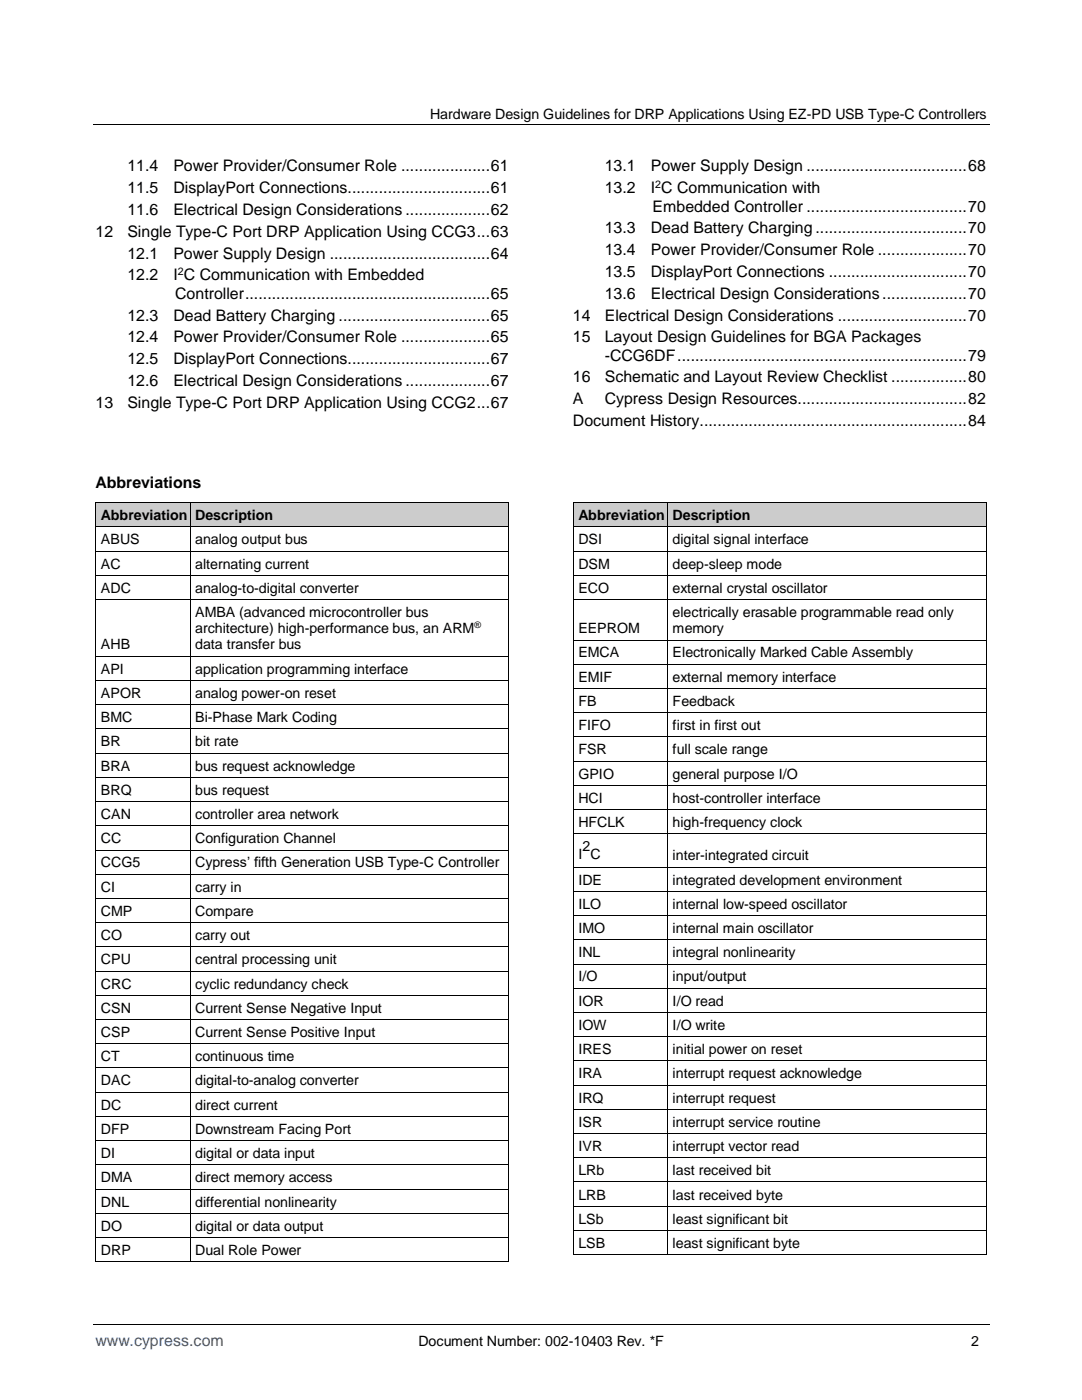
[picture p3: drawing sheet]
<svg xmlns="http://www.w3.org/2000/svg" width="216mm" height="279mm" viewBox="0 0 216 279" stroke-linecap="round" stroke-linejoin="round" font-family="sans-serif">
<defs><g id="words">
<g font-size="3.2">
<text x="25.4" y="34.2">11.4</text>
<text x="34.6" y="34.2">Power Provider/Consumer Role ....................61</text>
<text x="120.7" y="34.2">13.1</text>
<text x="129.9" y="34.2">Power Supply Design ....................................68</text>
<text x="25.4" y="38.5">11.5</text>
<text x="34.6" y="38.5">DisplayPort Connections................................61</text>
<text x="120.7" y="38.5">13.2</text>
<text x="129.9" y="38.5">I C Communication with</text>
<text x="19" y="47.3">12</text>
<text x="25.4" y="42.9">11.6</text>
<text x="25.4" y="47.3">Single Type-C Port DRP Application Using CCG3...63</text>
<text x="34.6" y="42.9">Electrical Design Considerations ...................62</text>
<text x="120.7" y="46.6">13.3</text>
<text x="129.9" y="46.6">Dead Battery Charging ..................................70</text>
<text x="130.2" y="42.2">Embedded Controller ....................................70</text>
<text x="25.4" y="51.6">12.1</text>
<text x="34.6" y="51.6">Power Supply Design ....................................64</text>
<text x="120.7" y="50.9">13.4</text>
<text x="129.9" y="50.9">Power Provider/Consumer Role ....................70</text>
<text x="25.4" y="56">12.2</text>
<text x="34.6" y="56">I C Communication with Embedded</text>
<text x="34.9" y="59.6">Controller.......................................................65</text>
<text x="120.7" y="55.3">13.5</text>
<text x="120.7" y="59.6">13.6</text>
<text x="129.9" y="55.3">DisplayPort Connections ...............................70</text>
<text x="129.9" y="59.6">Electrical Design Considerations...................70</text>
<text x="25.4" y="64">12.3</text>
<text x="34.6" y="64">Dead Battery Charging ..................................65</text>
<text x="114.3" y="64">14</text>
<text x="120.7" y="64">Electrical Design Considerations .............................70</text>
<text x="25.4" y="68.3">12.4</text>
<text x="34.6" y="68.3">Power Provider/Consumer Role ....................65</text>
<text x="114.3" y="68.3">15</text>
<text x="120.7" y="68.3">Layout Design Guidelines for BGA Packages</text>
<text x="120.7" y="72">-CCG6DF.................................................................79</text>
<text x="25.4" y="72.7">12.5</text>
<text x="25.4" y="77.1">12.6</text>
<text x="34.6" y="72.7">DisplayPort Connections................................67</text>
<text x="34.6" y="77.1">Electrical Design Considerations ...................67</text>
<text x="114.3" y="76.3">16</text>
<text x="120.7" y="76.3">Schematic and Layout Review Checklist .................80</text>
<text x="19" y="81.4">13</text>
<text x="25.4" y="81.4">Single Type-C Port DRP Application Using CCG2...67</text>
<text x="114.3" y="80.7">A</text>
<text x="120.7" y="80.7">Cypress Design Resources......................................82</text>
<text x="114.3" y="85.1">Document History............................................................84</text>
<text x="19" y="97.4">Abbreviations</text>
</g>
<text font-size="3.2" fill="#1f52a2" x="19" y="268.6">www.cypress.com</text>
<g font-size="2.8">
<text x="85.8" y="23.7">Hardware Design Guidelines for DRP Applications Using EZ-PD USB Type-C Controllers</text>
<text x="20.2" y="103.8">Abbreviation</text>
<text x="39" y="103.8">Description</text>
<text x="115.4" y="103.8">Abbreviation</text>
<text x="134.2" y="103.8">Description</text>
<text x="20.2" y="108.6">ABUS</text>
<text x="20.2" y="113.5">AC</text>
<text x="39" y="108.6">analog output bus</text>
<text x="39" y="113.5">alternating current</text>
<text x="115.4" y="108.6">DSI</text>
<text x="115.4" y="113.5">DSM</text>
<text x="134.2" y="108.6">digital signal interface</text>
<text x="134.2" y="113.5">deep-sleep mode</text>
<text x="20.2" y="118.3">ADC</text>
<text x="39" y="118.3">analog-to-digital converter</text>
<text x="115.4" y="118.3">ECO</text>
<text x="134.2" y="118.3">external crystal oscillator</text>
<text x="39" y="123.1">AMBA (advanced microcontroller bus</text>
<text x="134.2" y="123.1">electrically erasable programmable read only</text>
<text x="20.2" y="129.6">AHB</text>
<text x="39" y="126.3">architecture) high-performance bus, an ARM</text>
<text x="39" y="129.6">data transfer bus</text>
<text x="115.4" y="126.4">EEPROM</text>
<text x="115.4" y="131.2">EMCA</text>
<text x="134.2" y="126.3">memory</text>
<text x="134.2" y="131.2">Electronically Marked Cable Assembly</text>
<text x="20.2" y="134.5">API</text>
<text x="39" y="134.5">application programming interface</text>
<text x="115.4" y="136">EMIF</text>
<text x="134.2" y="136">external memory interface</text>
<text x="20.2" y="139.3">APOR</text>
<text x="39" y="139.3">analog power-on reset</text>
<text x="115.4" y="140.9">FB</text>
<text x="134.2" y="140.9">Feedback</text>
<text x="20.2" y="144.1">BMC</text>
<text x="20.2" y="148.9">BR</text>
<text x="39" y="144.1">Bi-Phase Mark Coding</text>
<text x="39" y="148.9">bit rate</text>
<text x="115.4" y="145.7">FIFO</text>
<text x="134.2" y="145.7">first in first out</text>
<text x="20.2" y="153.8">BRA</text>
<text x="39" y="153.8">bus request acknowledge</text>
<text x="115.4" y="150.6">FSR</text>
<text x="115.4" y="155.4">GPIO</text>
<text x="134.2" y="150.6">full scale range</text>
<text x="134.2" y="155.4">general purpose I/O</text>
<text x="20.2" y="158.6">BRQ</text>
<text x="39" y="158.6">bus request</text>
<text x="115.4" y="160.2">HCI</text>
<text x="134.2" y="160.2">host-controller interface</text>
<text x="20.2" y="163.5">CAN</text>
<text x="39" y="163.5">controller area network</text>
<text x="115.4" y="165">HFCLK</text>
<text x="134.2" y="165">high-frequency clock</text>
<text x="20.2" y="168.3">CC</text>
<text x="20.2" y="173.1">CCG5</text>
<text x="39" y="168.3">Configuration Channel</text>
<text x="39" y="173.1">Cypress’ fifth Generation USB Type-C Controller</text>
<text x="115.4" y="171.3">I C</text>
<text x="116.2" y="169.7">2</text>
<text x="134.2" y="171.7">inter-integrated circuit</text>
<text x="20.2" y="178">CI</text>
<text x="39" y="178">carry in</text>
<text x="115.4" y="176.6">IDE</text>
<text x="134.2" y="176.6">integrated development environment</text>
<text x="20.2" y="182.8">CMP</text>
<text x="39" y="182.8">Compare</text>
<text x="115.4" y="181.4">ILO</text>
<text x="134.2" y="181.4">internal low-speed oscillator</text>
<text x="20.2" y="187.6">CO</text>
<text x="39" y="187.6">carry out</text>
<text x="115.4" y="186.2">IMO</text>
<text x="115.4" y="191">INL</text>
<text x="134.2" y="186.2">internal main oscillator</text>
<text x="134.2" y="191">integral nonlinearity</text>
<text x="20.2" y="192.5">CPU</text>
<text x="20.2" y="197.3">CRC</text>
<text x="39" y="192.5">central processing unit</text>
<text x="39" y="197.3">cyclic redundancy check</text>
<text x="115.4" y="195.9">I/O</text>
<text x="134.2" y="195.9">input/output</text>
<text x="20.2" y="202.1">CSN</text>
<text x="39" y="202.1">Current Sense Negative Input</text>
<text x="115.4" y="200.7">IOR</text>
<text x="134.2" y="200.7">I/O read</text>
<text x="20.2" y="207">CSP</text>
<text x="39" y="207">Current Sense Positive Input</text>
<text x="115.4" y="205.5">IOW</text>
<text x="134.2" y="205.5">I/O write</text>
<text x="20.2" y="211.8">CT</text>
<text x="39" y="211.8">continuous time</text>
<text x="115.4" y="210.4">IRES</text>
<text x="115.4" y="215.2">IRA</text>
<text x="134.2" y="210.4">initial power on reset</text>
<text x="134.2" y="215.2">interrupt request acknowledge</text>
<text x="20.2" y="216.6">DAC</text>
<text x="20.2" y="221.5">DC</text>
<text x="39" y="216.6">digital-to-analog converter</text>
<text x="39" y="221.5">direct current</text>
<text x="115.4" y="220">IRQ</text>
<text x="134.2" y="220">interrupt request</text>
<text x="20.2" y="226.3">DFP</text>
<text x="39" y="226.3">Downstream Facing Port</text>
<text x="115.4" y="224.9">ISR</text>
<text x="134.2" y="224.9">interrupt service routine</text>
<text x="20.2" y="231.1">DI</text>
<text x="39" y="231.1">digital or data input</text>
<text x="115.4" y="229.7">IVR</text>
<text x="134.2" y="229.7">interrupt vector read</text>
<text x="20.2" y="236">DMA</text>
<text x="39" y="236">direct memory access</text>
<text x="115.4" y="234.5">LRb</text>
<text x="115.4" y="239.4">LRB</text>
<text x="134.2" y="234.5">last received bit</text>
<text x="134.2" y="239.4">last received byte</text>
<text x="20.2" y="240.8">DNL</text>
<text x="20.2" y="245.6">DO</text>
<text x="39" y="240.8">differential nonlinearity</text>
<text x="39" y="245.6">digital or data output</text>
<text x="115.4" y="244.2">LSb</text>
<text x="134.2" y="244.2">least significant bit</text>
<text x="20.2" y="250.4">DRP</text>
<text x="39" y="250.4">Dual Role Power</text>
<text x="115.4" y="249">LSB</text>
<text x="134.2" y="249">least significant byte</text>
<text x="83.5" y="268.6">Document Number: 002-10403 Rev. *F</text>
<text x="193.8" y="268.6">2</text>
</g>
<g font-size="2.1">
<text x="130.8" y="37.5">2</text>
<text x="35.5" y="54.9">2</text>
</g>
<text font-size="1.8" x="94.7" y="125.3">®</text>
</g></defs>
<path d="M18.5 24.8h178.9M18.5 264.2h178.9" fill="none" stroke="#000" stroke-width=".2"/>
<path d="M10.8 7.8h6.1v22.2h-6.1z" fill-rule="evenodd" fill="#fff"/>
<g fill="#ccc">
<path d="M19.2 100.4h18.7v4.7h-18.7z" fill-rule="evenodd"/>
<path d="M20.2 100.4h17.2v4.7h-17.2z" fill-rule="evenodd"/>
<path d="M38 100.4h63.4v4.7h-63.4z" fill-rule="evenodd"/>
<path d="M39 100.4h62v4.7h-62z" fill-rule="evenodd"/>
</g>
<g fill="#000">
<path d="M19 100.2h.2v.2h-.2z" fill-rule="evenodd"/>
<path d="M19 100.2h.2v.2h-.2z" fill-rule="evenodd"/>
<path d="M19 105.1h.2v.2h-.2z" fill-rule="evenodd"/>
<path d="M19 109.9h.2v.2h-.2z" fill-rule="evenodd"/>
<path d="M19 114.7h.2v.2h-.2z" fill-rule="evenodd"/>
<path d="M19 119.6h.2v.1h-.2z" fill-rule="evenodd"/>
<path d="M37.9 100.2h.1v.2h-.1z" fill-rule="evenodd"/>
<path d="M37.9 105.1h.1v.2h-.1z" fill-rule="evenodd"/>
<path d="M37.9 109.9h.1v.2h-.1z" fill-rule="evenodd"/>
<path d="M37.9 114.7h.1v.2h-.1z" fill-rule="evenodd"/>
<path d="M37.9 119.6h.1v.1h-.1z" fill-rule="evenodd"/>
<path d="M101.4 100.2h.2v.2h-.2z" fill-rule="evenodd"/>
<path d="M101.4 100.2h.2v.2h-.2z" fill-rule="evenodd"/>
<path d="M101.4 105.1h.2v.2h-.2z" fill-rule="evenodd"/>
<path d="M101.4 109.9h.2v.2h-.2z" fill-rule="evenodd"/>
<path d="M101.4 114.7h.2v.2h-.2z" fill-rule="evenodd"/>
<path d="M101.4 119.6h.2v.1h-.2z" fill-rule="evenodd"/>
<path d="M19 130.9h.2v.1h-.2z" fill-rule="evenodd"/>
<path d="M19 135.7h.2v.2h-.2z" fill-rule="evenodd"/>
<path d="M37.9 130.9h.1v.1h-.1z" fill-rule="evenodd"/>
<path d="M37.9 135.7h.1v.2h-.1z" fill-rule="evenodd"/>
<path d="M101.4 130.9h.2v.1h-.2z" fill-rule="evenodd"/>
<path d="M101.4 135.7h.2v.2h-.2z" fill-rule="evenodd"/>
<path d="M19 140.6h.2v.1h-.2z" fill-rule="evenodd"/>
<path d="M19 145.4h.2v.2h-.2z" fill-rule="evenodd"/>
<path d="M19 150.2h.2v.2h-.2z" fill-rule="evenodd"/>
<path d="M19 155h.2v.2h-.2z" fill-rule="evenodd"/>
<path d="M37.9 140.6h.1v.1h-.1z" fill-rule="evenodd"/>
<path d="M37.9 145.4h.1v.2h-.1z" fill-rule="evenodd"/>
<path d="M37.9 150.2h.1v.2h-.1z" fill-rule="evenodd"/>
<path d="M37.9 155h.1v.2h-.1z" fill-rule="evenodd"/>
<path d="M101.4 140.6h.2v.1h-.2z" fill-rule="evenodd"/>
<path d="M101.4 145.4h.2v.2h-.2z" fill-rule="evenodd"/>
<path d="M101.4 150.2h.2v.2h-.2z" fill-rule="evenodd"/>
<path d="M101.4 155h.2v.2h-.2z" fill-rule="evenodd"/>
<path d="M19 159.9h.2v.1h-.2z" fill-rule="evenodd"/>
<path d="M19 164.7h.2v.2h-.2z" fill-rule="evenodd"/>
<path d="M19 169.6h.2v.1h-.2z" fill-rule="evenodd"/>
<path d="M19 174.4h.2v.2h-.2z" fill-rule="evenodd"/>
<path d="M19 179.2h.2v.2h-.2z" fill-rule="evenodd"/>
<path d="M37.9 159.9h.1v.1h-.1z" fill-rule="evenodd"/>
<path d="M37.9 164.7h.1v.2h-.1z" fill-rule="evenodd"/>
<path d="M37.9 169.6h.1v.1h-.1z" fill-rule="evenodd"/>
<path d="M37.9 174.4h.1v.2h-.1z" fill-rule="evenodd"/>
<path d="M37.9 179.2h.1v.2h-.1z" fill-rule="evenodd"/>
<path d="M101.4 159.9h.2v.1h-.2z" fill-rule="evenodd"/>
<path d="M101.4 164.7h.2v.2h-.2z" fill-rule="evenodd"/>
<path d="M101.4 169.6h.2v.1h-.2z" fill-rule="evenodd"/>
<path d="M101.4 174.4h.2v.2h-.2z" fill-rule="evenodd"/>
<path d="M101.4 179.2h.2v.2h-.2z" fill-rule="evenodd"/>
<path d="M19 184h.2v.2h-.2z" fill-rule="evenodd"/>
<path d="M19 188.9h.2v.1h-.2z" fill-rule="evenodd"/>
<path d="M19 193.7h.2v.2h-.2z" fill-rule="evenodd"/>
<path d="M19 198.6h.2v.1h-.2z" fill-rule="evenodd"/>
<path d="M37.9 184h.1v.2h-.1z" fill-rule="evenodd"/>
<path d="M37.9 188.9h.1v.1h-.1z" fill-rule="evenodd"/>
<path d="M37.9 193.7h.1v.2h-.1z" fill-rule="evenodd"/>
<path d="M37.9 198.6h.1v.1h-.1z" fill-rule="evenodd"/>
<path d="M101.4 184h.2v.2h-.2z" fill-rule="evenodd"/>
<path d="M101.4 188.9h.2v.1h-.2z" fill-rule="evenodd"/>
<path d="M101.4 193.7h.2v.2h-.2z" fill-rule="evenodd"/>
<path d="M101.4 198.6h.2v.1h-.2z" fill-rule="evenodd"/>
<path d="M19 203.4h.2v.2h-.2z" fill-rule="evenodd"/>
<path d="M19 208.2h.2v.2h-.2z" fill-rule="evenodd"/>
<path d="M19 213h.2v.2h-.2z" fill-rule="evenodd"/>
<path d="M19 217.9h.2v.1h-.2z" fill-rule="evenodd"/>
<path d="M37.9 203.4h.1v.2h-.1z" fill-rule="evenodd"/>
<path d="M37.9 208.2h.1v.2h-.1z" fill-rule="evenodd"/>
<path d="M37.9 213h.1v.2h-.1z" fill-rule="evenodd"/>
<path d="M37.9 217.9h.1v.1h-.1z" fill-rule="evenodd"/>
<path d="M101.4 203.4h.2v.2h-.2z" fill-rule="evenodd"/>
<path d="M101.4 208.2h.2v.2h-.2z" fill-rule="evenodd"/>
<path d="M101.4 213h.2v.2h-.2z" fill-rule="evenodd"/>
<path d="M101.4 217.9h.2v.1h-.2z" fill-rule="evenodd"/>
<path d="M19 222.8h.2v.1h-.2z" fill-rule="evenodd"/>
<path d="M19 227.6h.2v.1h-.2z" fill-rule="evenodd"/>
<path d="M19 232.4h.2v.2h-.2z" fill-rule="evenodd"/>
<path d="M19 237.2h.2v.2h-.2z" fill-rule="evenodd"/>
<path d="M37.9 222.8h.1v.1h-.1z" fill-rule="evenodd"/>
<path d="M37.9 227.6h.1v.1h-.1z" fill-rule="evenodd"/>
<path d="M37.9 232.4h.1v.2h-.1z" fill-rule="evenodd"/>
<path d="M37.9 237.2h.1v.2h-.1z" fill-rule="evenodd"/>
<path d="M101.4 222.8h.2v.1h-.2z" fill-rule="evenodd"/>
<path d="M101.4 227.6h.2v.1h-.2z" fill-rule="evenodd"/>
<path d="M101.4 232.4h.2v.2h-.2z" fill-rule="evenodd"/>
<path d="M101.4 237.2h.2v.2h-.2z" fill-rule="evenodd"/>
<path d="M19 242.1h.2v.1h-.2z" fill-rule="evenodd"/>
<path d="M19 246.9h.2v.1h-.2z" fill-rule="evenodd"/>
<path d="M19 251.7h.2v.2h-.2z" fill-rule="evenodd"/>
<path d="M19 251.7h.2v.2h-.2z" fill-rule="evenodd"/>
<path d="M37.9 242.1h.1v.1h-.1z" fill-rule="evenodd"/>
<path d="M37.9 246.9h.1v.1h-.1z" fill-rule="evenodd"/>
<path d="M37.9 251.7h.1v.2h-.1z" fill-rule="evenodd"/>
<path d="M101.4 242.1h.2v.1h-.2z" fill-rule="evenodd"/>
<path d="M101.4 246.9h.2v.1h-.2z" fill-rule="evenodd"/>
<path d="M101.4 251.7h.2v.2h-.2z" fill-rule="evenodd"/>
<path d="M101.4 251.7h.2v.2h-.2z" fill-rule="evenodd"/>
</g>
<g fill="none" stroke="#000" stroke-width=".2">
<path d="M19.1 100.4v4.7M19.1 105.3v4.6M19.1 110.1v4.6M19.1 114.9v4.7M19.1 119.7v11.2M19.2 100.3h18.7M19.2 105.2h18.7M19.2 110h18.7M19.2 114.8h18.7M19.2 119.7h18.7M37.9 100.4v4.7M37.9 105.3v4.6"/>
<path d="M37.9 110.1v4.6M37.9 114.9v4.7M37.9 119.7v11.2M38 100.3h63.4M38 105.2h63.4M38 110h63.4M38 114.8h63.4M38 119.7h63.4M101.5 100.4v4.7M101.5 105.3v4.6M101.5 110.1v4.6M101.5 114.9v4.7"/>
<path d="M101.5 119.7v11.2M19.1 131v4.7M19.1 135.9v4.7M19.2 131h18.7M19.2 135.8h18.7M37.9 131v4.7M37.9 135.9v4.7M38 131h63.4M38 135.8h63.4M101.5 131v4.7M101.5 135.9v4.7M19.1 140.7v4.7"/>
<path d="M19.1 145.6v4.6M19.1 150.4v4.6M19.1 155.2v4.7M19.2 140.6h18.7M19.2 145.5h18.7M19.2 150.3h18.7M19.2 155.1h18.7M19.2 160h18.7M37.9 140.7v4.7M37.9 145.6v4.6M37.9 150.4v4.6M37.9 155.2v4.7"/>
<path d="M38 140.6h63.4M38 145.5h63.4M38 150.3h63.4M38 155.1h63.4M38 160h63.4M101.5 140.7v4.7M101.5 145.6v4.6M101.5 150.4v4.6M101.5 155.2v4.7M19.1 160v4.7M19.1 164.9v4.7M19.1 169.7v4.7"/>
<path d="M19.1 174.6v4.6M19.1 179.4v4.6M19.2 164.8h18.7M19.2 169.7h18.7M19.2 174.5h18.7M19.2 179.3h18.7M37.9 160v4.7M37.9 164.9v4.7M37.9 169.7v4.7M37.9 174.6v4.6M37.9 179.4v4.6M38 164.8h63.4"/>
<path d="M38 169.7h63.4M38 174.5h63.4M38 179.3h63.4M101.5 160v4.7M101.5 164.9v4.7M101.5 169.7v4.7M101.5 174.6v4.6M101.5 179.4v4.6M19.1 184.2v4.7M19.1 189v4.7M19.1 193.9v4.7M19.1 198.7v4.7"/>
<path d="M19.2 184.1h18.7M19.2 189h18.7M19.2 193.8h18.7M19.2 198.7h18.7M37.9 184.2v4.7M37.9 189v4.7M37.9 193.9v4.7M37.9 198.7v4.7M38 184.1h63.4M38 189h63.4M38 193.8h63.4M38 198.7h63.4"/>
<path d="M101.5 184.2v4.7M101.5 189v4.7M101.5 193.9v4.7M101.5 198.7v4.7M19.1 203.6v4.6M19.1 208.4v4.6M19.1 213.2v4.7M19.1 218v4.8M19.2 203.5h18.7M19.2 208.3h18.7M19.2 213.1h18.7M19.2 218h18.7"/>
<path d="M37.9 203.6v4.6M37.9 208.4v4.6M37.9 213.2v4.7M37.9 218v4.8M38 203.5h63.4M38 208.3h63.4M38 213.1h63.4M38 218h63.4M101.5 203.6v4.6M101.5 208.4v4.6M101.5 213.2v4.7M101.5 218v4.8"/>
<path d="M19.1 222.9v4.7M19.1 227.7v4.7M19.1 232.6v4.6M19.1 237.4v4.7M19.2 222.8h18.7M19.2 227.7h18.7M19.2 232.5h18.7M19.2 237.3h18.7M37.9 222.9v4.7M37.9 227.7v4.7M37.9 232.6v4.6M37.9 237.4v4.7"/>
<path d="M38 222.8h63.4M38 227.7h63.4M38 232.5h63.4M38 237.3h63.4M101.5 222.9v4.7M101.5 227.7v4.7M101.5 232.6v4.6M101.5 237.4v4.7M19.1 242.2v4.7M19.1 247v4.7M19.2 242.1h18.7M19.2 247h18.7"/>
<path d="M19.2 251.8h18.7M37.9 242.2v4.7M37.9 247v4.7M38 242.1h63.4M38 247h63.4M38 251.8h63.4M101.5 242.2v4.7M101.5 247v4.7"/>
</g>
<g fill="#ccc">
<path d="M114.5 100.4h18.6v4.7h-18.6z" fill-rule="evenodd"/>
<path d="M115.4 100.4h17.3v4.7h-17.3z" fill-rule="evenodd"/>
<path d="M133.3 100.4h63.4v4.7h-63.4z" fill-rule="evenodd"/>
<path d="M134.2 100.4h62.1v4.7h-62.1z" fill-rule="evenodd"/>
</g>
<g fill="#000">
<path d="M114.3 100.2h.2v.2h-.2z" fill-rule="evenodd"/>
<path d="M114.3 100.2h.2v.2h-.2z" fill-rule="evenodd"/>
<path d="M114.3 105.1h.2v.2h-.2z" fill-rule="evenodd"/>
<path d="M114.3 109.9h.2v.2h-.2z" fill-rule="evenodd"/>
<path d="M114.3 114.7h.2v.2h-.2z" fill-rule="evenodd"/>
<path d="M114.3 119.6h.2v.1h-.2z" fill-rule="evenodd"/>
<path d="M133.1 100.2h.2v.2h-.2z" fill-rule="evenodd"/>
<path d="M133.1 105.1h.2v.2h-.2z" fill-rule="evenodd"/>
<path d="M133.1 109.9h.2v.2h-.2z" fill-rule="evenodd"/>
<path d="M133.1 114.7h.2v.2h-.2z" fill-rule="evenodd"/>
<path d="M133.1 119.6h.2v.1h-.2z" fill-rule="evenodd"/>
<path d="M196.7 100.2h.2v.2h-.2z" fill-rule="evenodd"/>
<path d="M196.7 100.2h.2v.2h-.2z" fill-rule="evenodd"/>
<path d="M196.7 105.1h.2v.2h-.2z" fill-rule="evenodd"/>
<path d="M196.7 109.9h.2v.2h-.2z" fill-rule="evenodd"/>
<path d="M196.7 114.7h.2v.2h-.2z" fill-rule="evenodd"/>
<path d="M196.7 119.6h.2v.1h-.2z" fill-rule="evenodd"/>
<path d="M114.3 127.7h.2v.1h-.2z" fill-rule="evenodd"/>
<path d="M114.3 132.5h.2v.1h-.2z" fill-rule="evenodd"/>
<path d="M114.3 137.3h.2v.2h-.2z" fill-rule="evenodd"/>
<path d="M133.1 127.7h.2v.1h-.2z" fill-rule="evenodd"/>
<path d="M133.1 132.5h.2v.1h-.2z" fill-rule="evenodd"/>
<path d="M133.1 137.3h.2v.2h-.2z" fill-rule="evenodd"/>
<path d="M196.7 127.7h.2v.1h-.2z" fill-rule="evenodd"/>
<path d="M196.7 132.5h.2v.1h-.2z" fill-rule="evenodd"/>
<path d="M196.7 137.3h.2v.2h-.2z" fill-rule="evenodd"/>
<path d="M114.3 142.1h.2v.2h-.2z" fill-rule="evenodd"/>
<path d="M114.3 147h.2v.1h-.2z" fill-rule="evenodd"/>
<path d="M114.3 151.8h.2v.2h-.2z" fill-rule="evenodd"/>
<path d="M114.3 156.7h.2v.1h-.2z" fill-rule="evenodd"/>
<path d="M133.1 142.1h.2v.2h-.2z" fill-rule="evenodd"/>
<path d="M133.1 147h.2v.1h-.2z" fill-rule="evenodd"/>
<path d="M133.1 151.8h.2v.2h-.2z" fill-rule="evenodd"/>
<path d="M133.1 156.7h.2v.1h-.2z" fill-rule="evenodd"/>
<path d="M196.7 142.1h.2v.2h-.2z" fill-rule="evenodd"/>
<path d="M196.7 147h.2v.1h-.2z" fill-rule="evenodd"/>
<path d="M196.7 151.8h.2v.2h-.2z" fill-rule="evenodd"/>
<path d="M196.7 156.7h.2v.1h-.2z" fill-rule="evenodd"/>
<path d="M114.3 161.5h.2v.2h-.2z" fill-rule="evenodd"/>
<path d="M114.3 166.3h.2v.2h-.2z" fill-rule="evenodd"/>
<path d="M114.3 173h.2v.1h-.2z" fill-rule="evenodd"/>
<path d="M114.3 177.8h.2v.2h-.2z" fill-rule="evenodd"/>
<path d="M133.1 161.5h.2v.2h-.2z" fill-rule="evenodd"/>
<path d="M133.1 166.3h.2v.2h-.2z" fill-rule="evenodd"/>
<path d="M133.1 173h.2v.1h-.2z" fill-rule="evenodd"/>
<path d="M133.1 177.8h.2v.2h-.2z" fill-rule="evenodd"/>
<path d="M196.7 161.5h.2v.2h-.2z" fill-rule="evenodd"/>
<path d="M196.7 166.3h.2v.2h-.2z" fill-rule="evenodd"/>
<path d="M196.7 173h.2v.1h-.2z" fill-rule="evenodd"/>
<path d="M196.7 177.8h.2v.2h-.2z" fill-rule="evenodd"/>
<path d="M114.3 182.7h.2v.1h-.2z" fill-rule="evenodd"/>
<path d="M114.3 187.5h.2v.1h-.2z" fill-rule="evenodd"/>
<path d="M114.3 192.3h.2v.2h-.2z" fill-rule="evenodd"/>
<path d="M114.3 197.1h.2v.2h-.2z" fill-rule="evenodd"/>
<path d="M133.1 182.7h.2v.1h-.2z" fill-rule="evenodd"/>
<path d="M133.1 187.5h.2v.1h-.2z" fill-rule="evenodd"/>
<path d="M133.1 192.3h.2v.2h-.2z" fill-rule="evenodd"/>
<path d="M133.1 197.1h.2v.2h-.2z" fill-rule="evenodd"/>
<path d="M196.7 182.7h.2v.1h-.2z" fill-rule="evenodd"/>
<path d="M196.7 187.5h.2v.1h-.2z" fill-rule="evenodd"/>
<path d="M196.7 192.3h.2v.2h-.2z" fill-rule="evenodd"/>
<path d="M196.7 197.1h.2v.2h-.2z" fill-rule="evenodd"/>
<path d="M114.3 202h.2v.1h-.2z" fill-rule="evenodd"/>
<path d="M114.3 206.8h.2v.2h-.2z" fill-rule="evenodd"/>
<path d="M114.3 211.6h.2v.2h-.2z" fill-rule="evenodd"/>
<path d="M114.3 216.5h.2v.1h-.2z" fill-rule="evenodd"/>
<path d="M133.1 202h.2v.1h-.2z" fill-rule="evenodd"/>
<path d="M133.1 206.8h.2v.2h-.2z" fill-rule="evenodd"/>
<path d="M133.1 211.6h.2v.2h-.2z" fill-rule="evenodd"/>
<path d="M133.1 216.5h.2v.1h-.2z" fill-rule="evenodd"/>
<path d="M196.7 202h.2v.1h-.2z" fill-rule="evenodd"/>
<path d="M196.7 206.8h.2v.2h-.2z" fill-rule="evenodd"/>
<path d="M196.7 211.6h.2v.2h-.2z" fill-rule="evenodd"/>
<path d="M196.7 216.5h.2v.1h-.2z" fill-rule="evenodd"/>
<path d="M114.3 221.3h.2v.2h-.2z" fill-rule="evenodd"/>
<path d="M114.3 226.1h.2v.2h-.2z" fill-rule="evenodd"/>
<path d="M114.3 231h.2v.1h-.2z" fill-rule="evenodd"/>
<path d="M114.3 235.8h.2v.2h-.2z" fill-rule="evenodd"/>
<path d="M133.1 221.3h.2v.2h-.2z" fill-rule="evenodd"/>
<path d="M133.1 226.1h.2v.2h-.2z" fill-rule="evenodd"/>
<path d="M133.1 231h.2v.1h-.2z" fill-rule="evenodd"/>
<path d="M133.1 235.8h.2v.2h-.2z" fill-rule="evenodd"/>
<path d="M196.7 221.3h.2v.2h-.2z" fill-rule="evenodd"/>
<path d="M196.7 226.1h.2v.2h-.2z" fill-rule="evenodd"/>
<path d="M196.7 231h.2v.1h-.2z" fill-rule="evenodd"/>
<path d="M196.7 235.8h.2v.2h-.2z" fill-rule="evenodd"/>
<path d="M114.3 240.7h.2v.1h-.2z" fill-rule="evenodd"/>
<path d="M114.3 245.5h.2v.2h-.2z" fill-rule="evenodd"/>
<path d="M114.3 250.3h.2v.2h-.2z" fill-rule="evenodd"/>
<path d="M114.3 250.3h.2v.2h-.2z" fill-rule="evenodd"/>
<path d="M133.1 240.7h.2v.1h-.2z" fill-rule="evenodd"/>
<path d="M133.1 245.5h.2v.2h-.2z" fill-rule="evenodd"/>
<path d="M133.1 250.3h.2v.2h-.2z" fill-rule="evenodd"/>
<path d="M196.7 240.7h.2v.1h-.2z" fill-rule="evenodd"/>
<path d="M196.7 245.5h.2v.2h-.2z" fill-rule="evenodd"/>
<path d="M196.7 250.3h.2v.2h-.2z" fill-rule="evenodd"/>
<path d="M196.7 250.3h.2v.2h-.2z" fill-rule="evenodd"/>
</g>
<g fill="none" stroke="#000" stroke-width=".2">
<path d="M114.4 100.4v4.7M114.4 105.3v4.6M114.4 110.1v4.6M114.4 114.9v4.7M114.4 119.7v8M114.5 100.3h18.6M114.5 105.2h18.6M114.5 110h18.6M114.5 114.8h18.6M114.5 119.7h18.6M133.2 100.4v4.7M133.2 105.3v4.6"/>
<path d="M133.2 110.1v4.6M133.2 114.9v4.7M133.2 119.7v8M133.3 100.3h63.4M133.3 105.2h63.4M133.3 110h63.4M133.3 114.8h63.4M133.3 119.7h63.4M196.8 100.4v4.7M196.8 105.3v4.6M196.8 110.1v4.6M196.8 114.9v4.7"/>
<path d="M196.8 119.7v8M114.4 127.8v4.7M114.4 132.6v4.7M114.4 137.5v4.6M114.5 127.7h18.6M114.5 132.6h18.6M114.5 137.4h18.6M133.2 127.8v4.7M133.2 132.6v4.7M133.2 137.5v4.6M133.3 127.7h63.4M133.3 132.6h63.4"/>
<path d="M133.3 137.4h63.4M196.8 127.8v4.7M196.8 132.6v4.7M196.8 137.5v4.6M114.4 142.3v4.7M114.4 147.1v4.7M114.4 152v4.7M114.4 156.8v4.7M114.5 142.2h18.6M114.5 147h18.6M114.5 151.9h18.6M114.5 156.7h18.6"/>
<path d="M133.2 142.3v4.7M133.2 147.1v4.7M133.2 152v4.7M133.2 156.8v4.7M133.3 142.2h63.4M133.3 147h63.4M133.3 151.9h63.4M133.3 156.7h63.4M196.8 142.3v4.7M196.8 147.1v4.7M196.8 152v4.7M196.8 156.8v4.7"/>
<path d="M114.4 161.7v4.6M114.4 166.5v6.5M114.4 173.1v4.7M114.4 178v4.7M114.5 161.6h18.6M114.5 166.4h18.6M114.5 173h18.6M114.5 177.9h18.6M133.2 161.7v4.6M133.2 166.5v6.5M133.2 173.1v4.7M133.2 178v4.7"/>
<path d="M133.3 161.6h63.4M133.3 166.4h63.4M133.3 173h63.4M133.3 177.9h63.4M196.8 161.7v4.6M196.8 166.5v6.5M196.8 173.1v4.7M196.8 178v4.7M114.4 182.8v4.7M114.4 187.6v4.7M114.4 192.5v4.6M114.4 197.3v4.7"/>
<path d="M114.5 182.7h18.6M114.5 187.6h18.6M114.5 192.4h18.6M114.5 197.2h18.6M133.2 182.8v4.7M133.2 187.6v4.7M133.2 192.5v4.6M133.2 197.3v4.7M133.3 182.7h63.4M133.3 187.6h63.4M133.3 192.4h63.4M133.3 197.2h63.4"/>
<path d="M196.8 182.8v4.7M196.8 187.6v4.7M196.8 192.5v4.6M196.8 197.3v4.7M114.4 202.1v4.7M114.4 207v4.6M114.4 211.8v4.7M114.4 216.6v4.7M114.5 202h18.6M114.5 206.9h18.6M114.5 211.7h18.6M114.5 216.6h18.6"/>
<path d="M133.2 202.1v4.7M133.2 207v4.6M133.2 211.8v4.7M133.2 216.6v4.7M133.3 202h63.4M133.3 206.9h63.4M133.3 211.7h63.4M133.3 216.6h63.4M196.8 202.1v4.7M196.8 207v4.6M196.8 211.8v4.7M196.8 216.6v4.7"/>
<path d="M114.4 221.5v4.6M114.4 226.3v4.7M114.4 231.1v4.7M114.4 236v4.7M114.5 221.4h18.6M114.5 226.2h18.6M114.5 231h18.6M114.5 235.9h18.6M133.2 221.5v4.6M133.2 226.3v4.7M133.2 231.1v4.7M133.2 236v4.7"/>
<path d="M133.3 221.4h63.4M133.3 226.2h63.4M133.3 231h63.4M133.3 235.9h63.4M196.8 221.5v4.6M196.8 226.3v4.7M196.8 231.1v4.7M196.8 236v4.7M114.4 240.8v4.7M114.4 245.7v4.6M114.5 240.7h18.6M114.5 245.6h18.6"/>
<path d="M114.5 250.4h18.6M133.2 240.8v4.7M133.2 245.7v4.6M133.3 240.7h63.4M133.3 245.6h63.4M133.3 250.4h63.4M196.8 240.8v4.7M196.8 245.7v4.6"/>
</g>
<use href="#words"/>
</svg>
